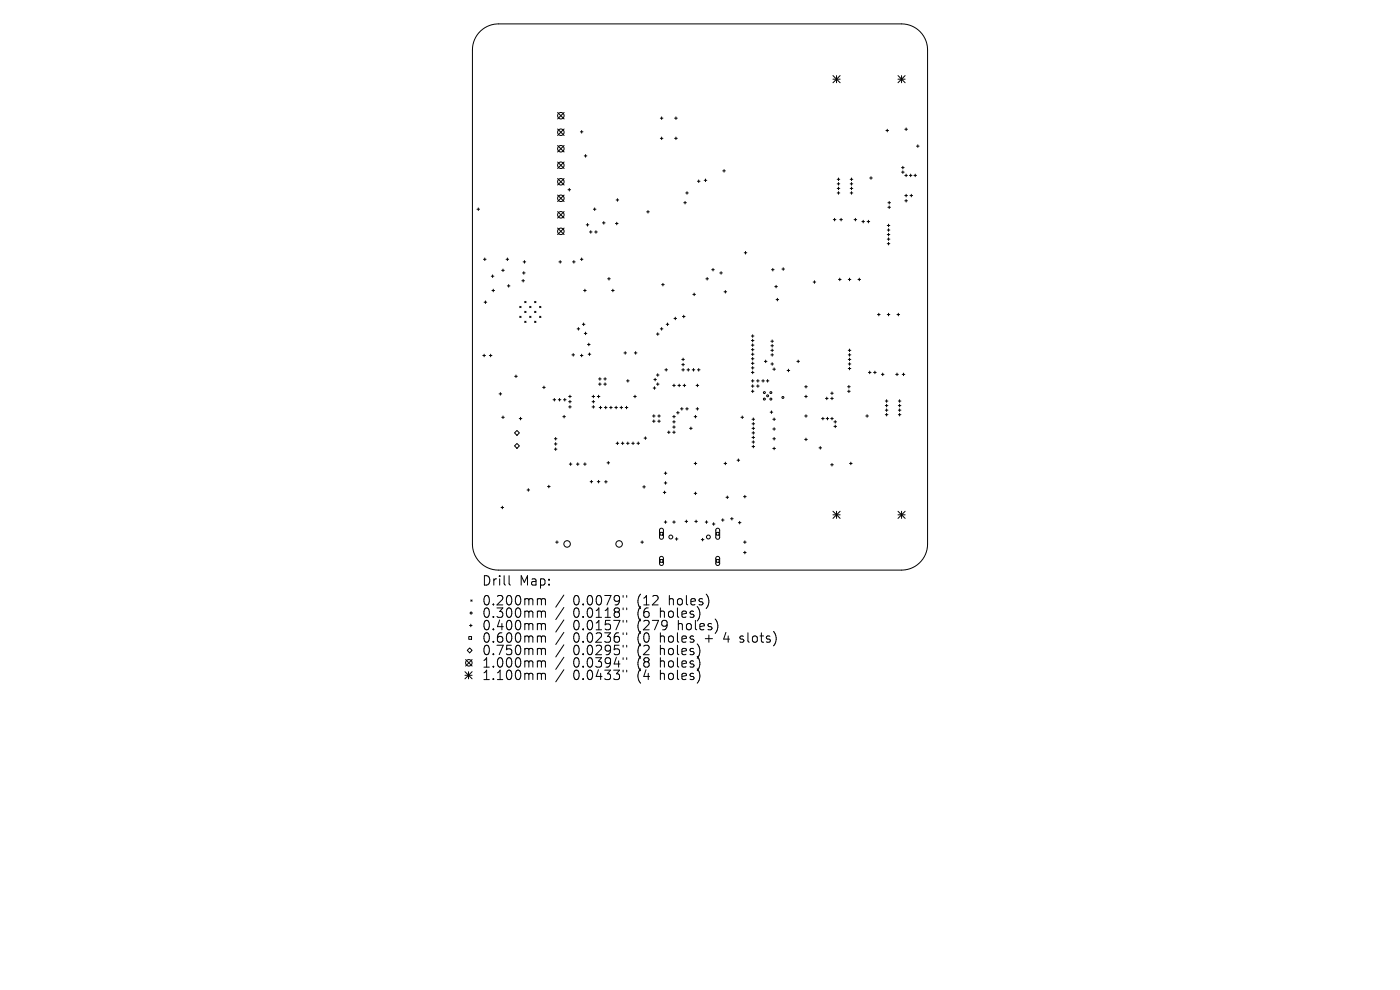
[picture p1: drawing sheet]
<svg xmlns="http://www.w3.org/2000/svg" width="297mm" height="210mm" viewBox="0 0 297 210" stroke-linecap="round" stroke-linejoin="round" font-family="sans-serif">
<defs><g id="words">
<g font-size="2.8">
<text x="102.2" y="124.5">Drill</text>
<text x="110.2" y="124.5">Map:</text>
<text x="102.2" y="128.7">0.200mm</text>
<text x="102.2" y="131.3">0.300mm</text>
<text x="121.6" y="128.7">0.0079&quot;</text>
<text x="121.6" y="131.3">0.0118&quot;</text>
<text x="135.3" y="128.7">(12</text>
<text x="135.3" y="131.3">(6</text>
<text x="140.3" y="131.3">holes)</text>
<text x="142.2" y="128.7">holes)</text>
<text x="102.2" y="134">0.400mm</text>
<text x="102.2" y="136.6">0.600mm</text>
<text x="121.6" y="134">0.0157&quot;</text>
<text x="121.6" y="136.6">0.0236&quot;</text>
<text x="135.3" y="134">(279</text>
<text x="135.3" y="136.6">(0</text>
<text x="140.3" y="136.6">holes</text>
<text x="144.1" y="134">holes)</text>
<text x="150" y="136.6">+</text>
<text x="154.2" y="136.6">4</text>
<text x="157.8" y="136.6">slots)</text>
<text x="102.2" y="139.3">0.750mm</text>
<text x="102.2" y="141.9">1.000mm</text>
<text x="121.6" y="139.3">0.0295&quot;</text>
<text x="121.6" y="141.9">0.0394&quot;</text>
<text x="135.3" y="139.3">(2</text>
<text x="135.3" y="141.9">(8</text>
<text x="140.3" y="139.3">holes)</text>
<text x="140.3" y="141.9">holes)</text>
<text x="102.2" y="144.5">1.100mm</text>
<text x="121.6" y="144.5">0.0433&quot;</text>
<text x="135.3" y="144.5">(4</text>
<text x="140.3" y="144.5">holes)</text>
</g>
</g></defs>
<g fill="none" stroke="#000" stroke-width=".21">
<path d="M101.9 6.6a5.5 5.5 0 0 1 3.8-1.5h85.6a5.5 5.5 0 0 1 5.5 5.5v104.8a5.5 5.5 0 0 1-5.5 5.5h-85.6a5.5 5.5 0 0 1-5.5-5.5v-104.8a5.5 5.5 0 0 1 1.7-4zM176.7 16l1.5 1.6M176.7 16.8h1.5M177.5 16v1.6M178.2 16l-1.5 1.6M190.5 16.8h1.5M190.5 16l1.5 1.6M191.3 16v1.6M192 16l-1.5 1.6M118.3 23.9l1.4 1.3M118.3 27.4l1.4 1.3M118.3 30.9l1.4 1.3"/>
<path d="M118.3 34.4l1.4 1.3M118.3 37.9l1.4 1.3M119.7 23.9l-1.4 1.3M119.7 27.4l-1.4 1.3M119.7 30.9l-1.4 1.3M119.7 34.4l-1.4 1.3M119.7 37.9l-1.4 1.3M120.8 40v.5M123.1 28h.6M123.4 27.7v.5M123.9 33.1h.6M124.2 32.8v.5"/>
<path d="M140.1 25.1h.5M140.1 29.3h.5M140.4 24.8v.5M140.4 29.1v.5M143.1 25.1h.6M143.1 29.3h.6M143.4 24.8v.5M143.4 29.1v.5M147.9 38.4h.6M148.2 38.2v.5M149.4 38.3h.5M149.7 38v.5"/>
<path d="M153.3 36.2h.6M153.6 36v.5M177.6 38h.6M177.6 39h.6M177.6 40h.6M177.9 37.8v.5M177.9 38.7v.6M177.9 39.7v.5M180.4 38h.5M180.4 39h.5M180.4 40h.5M180.6 37.8v.5"/>
<path d="M180.6 38.7v.6M180.6 39.7v.5M184.5 37.8h.6M184.8 37.5v.5M188 27.7h.5M188.2 27.4v.6M191.3 35.6h.5M191.3 36.5h.5M191.5 35.3v.5M191.5 36.2v.6M192 27.4h.5M192 37.2h.5"/>
<path d="M192.2 27.1v.6M192.2 36.9v.6M192.9 37.2h.6M193.2 36.9v.6M193.9 37.2h.5M194.2 36.9v.6M194.4 31h.6M194.7 30.7v.6M101.2 44.4h.5M101.5 44.1v.6M102.6 55h.5M102.8 54.7v.6"/>
<path d="M104.2 58.6h.6M104.5 58.3v.6M106.4 57.3h.6M106.7 57.1v.5M107.4 55h.5M107.6 54.7v.6M110.7 59.6h.6M110.8 57.9h.6M111 59.3v.5M111 55.6h.5M111.1 57.6v.6M111.3 55.3v.5"/>
<path d="M118.3 41.4l1.4 1.4M118.3 44.9l1.4 1.4M118.3 48.4l1.4 1.4M118.6 55.6h.5M118.8 55.3v.5M119.7 41.4l-1.4 1.4M119.7 44.9l-1.4 1.4M119.7 48.4l-1.4 1.4M120.5 40.2h.6M121.5 55.6h.5M121.7 55.3v.5M123.1 55h.6"/>
<path d="M123.4 54.7v.6M124.4 47.7h.5M124.6 47.4v.6M125.1 49.2h.5M125.3 48.9v.6M125.9 44.4h.5M126.2 49.2h.5M126.2 44.1v.6M126.4 48.9v.6M127.8 47.3h.6M128.1 47v.6M128.9 59.1h.6"/>
<path d="M129.2 58.9v.5M130.6 47.4h.5M130.7 42.4h.6M130.8 47.1v.6M131 42.1v.6M137.2 44.9h.5M137.5 44.7v.5M145.1 43h.5M145.3 42.7v.6M145.5 40.9h.5M145.7 40.7v.5M149.7 59.1h.6"/>
<path d="M150 58.9v.5M151 57.2h.5M151.3 56.9v.6M152.7 57.9h.5M153 57.6v.6M157.9 53.6h.5M158.2 53.3v.6M163.7 57.2h.5M163.9 56.9v.6M165.9 57.1h.5M166.2 56.8v.5M172.5 59.8h.6"/>
<path d="M172.8 59.6v.5M176.8 46.6h.5M177.1 46.3v.6M177.6 40.9h.6M177.9 40.7v.5M177.9 59.3h.5M178.2 46.6h.5M178.2 59v.6M178.4 46.3v.6M180 59.3h.5M180.2 59v.6M180.4 40.9h.5"/>
<path d="M180.6 40.7v.5M181.2 46.6h.5M181.5 46.3v.6M182 59.3h.6M182.3 59v.6M182.8 47h.6M183.1 46.7v.6M184 47h.5M184.2 46.7v.6M188.2 47.8h.6M188.2 48.8h.6M188.2 49.8h.6"/>
<path d="M188.2 50.7h.6M188.2 51.7h.6M188.4 43h.5M188.4 44h.5M188.5 47.6v.5M188.5 48.5v.6M188.5 49.5v.5M188.5 50.4v.6M188.5 51.4v.6M188.6 42.7v.6M188.6 43.7v.5M192 41.5h.5"/>
<path d="M192 42.6h.5M192.2 41.2v.6M192.2 42.3v.6M193.1 41.5h.5M193.3 41.2v.6M102.4 75.4h.6M102.7 75.1v.6M102.7 64.1h.6M103 63.8v.6M103.8 75.4h.6M104.1 75.1v.6M104.4 61.6h.5"/>
<path d="M104.6 61.3v.6M107.6 60.6h.6M107.9 60.4v.5M109.2 79.8h.5M109.5 79.6v.5M110.3 65l.2 .3M110.3 67.1l.2 .3M110.5 65l-.2 .3M110.5 67.1l-.2 .3M111.3 66l.3 .3M111.3 68.1l.3 .3M111.3 63.9l.3 .3"/>
<path d="M111.6 63.9l-.3 .3M111.6 66l-.3 .3M111.6 68.1l-.3 .3M112.4 67.1l.2 .3M112.4 65l.2 .3M112.6 65l-.2 .3M112.6 67.1l-.2 .3M113.4 68.1l.3 .3M113.4 66l.3 .3M113.4 63.9l.3 .3M113.7 63.9l-.3 .3M113.7 66l-.3 .3"/>
<path d="M113.7 68.1l-.3 .3M114.5 67.1l.2 .3M114.5 65l.2 .3M114.7 65l-.2 .3M114.7 67.1l-.2 .3M121.3 75.3h.6M121.6 75v.6M122.4 69.8h.6M122.7 69.5v.5M123.1 75.4h.6M123.4 75.1v.6M123.5 68.8h.6"/>
<path d="M123.8 61.6h.6M123.8 68.5v.6M123.9 70.7h.6M124.1 61.3v.6M124.2 70.5v.5M124.6 73.1h.6M124.8 75.1h.5M124.9 72.8v.5M125.1 74.9v.5M129.7 61.6h.6M130 61.3v.6M132.4 74.9h.5"/>
<path d="M132.6 74.6v.5M134.6 74.9h.5M134.8 74.6v.5M139.3 70.9h.5M139.3 79.6h.5M139.5 70.6v.5M139.5 79.3v.5M140.1 69.8h.5M140.4 69.5v.5M140.4 60.4h.5M140.6 60.1v.6M141.1 78.5h.5"/>
<path d="M141.3 68.8h.6M141.3 78.2v.5M141.6 68.5v.6M143 67.6h.5M143.3 67.3v.5M144.6 78.5h.6M144.6 76.2h.6M144.6 77.3h.6M144.8 67.1h.5M144.9 76v.5M144.9 77.1v.5M144.9 78.2v.5"/>
<path d="M145.1 66.9v.5M145.7 78.5h.6M146 78.2v.5M146.8 78.5h.6M147 62.5h.5M147.1 78.2v.5M147.3 62.2v.5M147.9 78.5h.6M148.2 78.2v.5M153.6 61.9h.6M153.9 61.6v.6M159.4 75.1h.5"/>
<path d="M159.4 71.3h.5M159.4 72.2h.5M159.4 73.2h.5M159.4 74.2h.5M159.4 76.1h.5M159.4 77.1h.5M159.4 78h.5M159.4 79h.5M159.7 71v.6M159.7 72v.5M159.7 72.9v.6M159.7 73.9v.6"/>
<path d="M159.7 74.9v.5M159.7 75.8v.6M159.7 76.8v.5M159.7 77.8v.5M159.7 78.7v.6M162.2 76.7h.5M162.4 76.4v.5M163.5 75.3h.6M163.5 72.4h.6M163.5 73.3h.6M163.5 74.3h.6M163.5 77.2h.6"/>
<path d="M163.8 72.1v.6M163.8 73.1v.5M163.8 74v.6M163.8 75v.6M163.8 76.9v.6M163.9 78.3h.6M164.2 78v.6M164.4 60.8h.5M164.6 60.5v.6M164.6 63.6h.6M164.9 63.3v.5M167 78.6h.5"/>
<path d="M167.3 78.3v.6M169.1 76.7h.5M169.3 76.4v.5M180 75.3h.5M180 76.2h.5M180 74.3h.5M180 77.2h.5M180 78.2h.5M180.2 74v.6M180.2 75v.6M180.2 76v.5M180.2 76.9v.6"/>
<path d="M180.2 77.9v.6M184.2 79h.6M184.5 78.7v.6M185.3 79h.6M185.6 78.7v.6M186.2 66.7h.5M186.4 66.5v.5M187 79.4h.5M187.3 79.1v.6M188.2 66.7h.6M188.5 66.5v.5M190 79.4h.6"/>
<path d="M190.3 66.7h.5M190.3 79.1v.6M190.6 66.5v.5M191.4 79.4h.6M191.7 79.1v.6M105.9 83.6h.5M106.2 83.3v.5M106.4 88.5h.6M106.7 88.2v.6M109.2 91.8l.5-.5 .5 .5-.5 .5zM109.7 94.1l.5 .5-.5 .5-.5-.5zM110.2 88.8h.5"/>
<path d="M110.4 88.5v.6M115.1 82.2h.6M115.4 81.9v.6M117.3 84.8h.6M117.6 84.5v.6M117.6 93.1h.6M117.6 94.2h.6M117.6 95.3h.6M117.9 92.8v.5M117.9 93.9v.6M117.9 95v.6M118.4 84.8h.6"/>
<path d="M118.7 84.5v.6M119.4 88.4h.5M119.5 84.8h.6M119.7 88.1v.6M119.8 84.5v.6M120.6 84.1h.6M120.6 85.2h.6M120.6 86.3h.6M120.8 98.5h.5M120.9 83.8v.6M120.9 84.9v.6M120.9 86v.6"/>
<path d="M121.1 98.2v.5M122.3 98.5h.5M122.6 98.2v.5M123.8 98.5h.6M124.1 98.2v.5M125.6 84.1h.6M125.6 85.2h.6M125.6 86.3h.6M125.9 83.8v.6M125.9 84.9v.6M125.9 86v.6M126.7 84.1h.6"/>
<path d="M127 83.8v.6M127 80.4h.5M127 81.5h.5M127.1 86.5h.6M127.3 80.1v.6M127.3 81.2v.6M127.4 86.2v.5M128.1 80.4h.5M128.1 81.5h.5M128.2 86.5h.6M128.4 80.1v.6M128.4 81.2v.6"/>
<path d="M128.5 86.2v.5M128.8 98.2h.5M129.1 97.9v.6M129.3 86.5h.6M129.6 86.2v.5M130.4 86.5h.6M130.7 86.2v.5M130.7 94h.6M131 93.8v.5M131.5 86.5h.6M131.8 94h.6M131.8 86.2v.5"/>
<path d="M132.1 93.8v.5M132.6 86.5h.6M132.9 94h.6M132.9 86.2v.5M132.9 80.8h.6M133.2 80.5v.6M133.2 93.8v.5M134 94h.6M134.3 93.8v.5M134.4 84.1h.6M134.7 83.8v.6M135.1 94h.6"/>
<path d="M135.4 93.8v.5M136.6 92.9h.6M136.9 92.7v.5M138.4 88.2h.6M138.4 89.3h.6M138.6 82.3h.5M138.7 88v.5M138.7 89.1v.5M138.7 80.5h.6M138.8 82v.6M139 80.2v.6M139.3 81.5h.5"/>
<path d="M139.5 88.2h.6M139.5 89.3h.6M139.5 81.2v.6M139.8 88v.5M139.8 89.1v.5M141.6 91.7h.6M141.9 91.4v.6M142.7 88.4h.6M142.7 91.7h.6M142.7 81.8h.6M142.7 89.5h.6M142.7 90.6h.6"/>
<path d="M143 81.5v.5M143 88.1v.6M143 89.2v.6M143 90.3v.6M143 91.4v.6M143.5 87.6h.6M143.8 81.8h.6M143.8 87.3v.5M144.1 81.5v.5M144.4 86.7h.5M144.6 86.5v.5M144.9 81.8h.6"/>
<path d="M145.2 81.5v.5M145.5 86.7h.5M145.7 86.5v.5M146.3 90.9h.5M146.6 90.6v.5M147.3 88.4h.5M147.3 98.3h.5M147.5 88.1v.6M147.5 98v.6M147.7 81.8h.5M147.7 86.7h.5M147.9 81.5v.5"/>
<path d="M147.9 86.5v.5M153.6 98.3h.6M153.9 98v.6M156.4 97.6h.5M156.6 97.3v.6M157.2 88.5h.5M157.5 88.2v.6M159.4 80.8h.5M159.4 81.9h.5M159.4 83h.5M159.5 90.9h.6M159.5 88.9h.6"/>
<path d="M159.5 89.9h.6M159.5 91.8h.6M159.5 92.8h.6M159.5 93.8h.6M159.5 94.7h.6M159.7 80.5v.6M159.7 81.6v.6M159.7 82.7v.6M159.8 88.7v.5M159.8 89.6v.6M159.8 90.6v.5M159.8 91.6v.5"/>
<path d="M159.8 92.5v.6M159.8 93.5v.5M159.8 94.5v.5M160.5 80.8h.6M160.5 81.9h.6M160.8 80.5v.6M160.8 81.6v.6M161.6 80.8h.6M161.9 80.5v.6M162.6 80.8h.5M162.8 80.5v.6M163.4 87.4h.5"/>
<path d="M163.7 87.2v.5M163.9 93.1h.6M163.9 88.9h.6M163.9 91h.6M163.9 95.1h.6M164.2 88.7v.5M164.2 90.7v.6M164.2 92.8v.5M164.2 94.9v.5M170.7 84.1h.6M170.7 88.2h.6M170.7 82h.6"/>
<path d="M170.7 93.2h.6M171 81.8v.5M171 83.8v.6M171 88v.5M171 92.9v.6M173.7 95h.6M174 94.7v.6M174.3 88.8h.5M174.6 88.5v.6M175.1 84.5h.6M175.3 88.8h.5M175.4 84.2v.6"/>
<path d="M175.5 88.5v.6M176.2 88.8h.6M176.2 84.5h.6M176.2 83.4h.6M176.2 98.6h.6M176.5 83.1v.6M176.5 84.2v.6M176.5 88.5v.6M176.5 98.3v.6M176.9 89.5h.6M176.9 90.5h.6M177.2 89.2v.6"/>
<path d="M177.2 90.2v.5M179.8 83h.6M179.8 82h.6M180.1 81.8v.5M180.1 82.7v.6M180.2 98.3h.6M180.5 98v.6M183.7 88.2h.5M184 88v.5M187.8 85.1h.6M187.8 86h.6M187.8 87h.6"/>
<path d="M187.8 88h.6M188.1 84.8v.5M188.1 85.8v.5M188.1 86.7v.6M188.1 87.7v.5M190.6 85.1h.5M190.6 86h.5M190.6 87h.5M190.6 88h.5M190.8 84.8v.5M190.8 85.8v.5M190.8 86.7v.6"/>
<path d="M190.8 87.7v.5M106.3 107.7h.5M106.6 107.4v.5M111.8 103.9h.6M112.1 103.7v.5M116.2 103.2h.5M116.4 102.9v.6M117.9 115h.5M118.2 114.7v.6M125.2 102.2h.5M125.5 101.9v.6M126.7 102.2h.6"/>
<path d="M127 101.9v.6M128.3 102.2h.5M128.5 101.9v.6M135.9 115h.6M136.2 114.7v.6M136.4 103.3h.5M136.6 103v.6M140 112.9h.6v.6h-.6zM140 112.2l.4-.1 .3 .3v1.7l-.3 .3-.3-.1-.2-.2zM140 118.7h.6v.6h-.6zM140 118.1l.4-.1 .3 .4v1.2l-.3 .3h-.3l-.2-.3zM140.7 104.5h.6"/>
<path d="M140.9 100.4h.6M140.9 102.5h.6M140.9 110.7h.6M141 104.2v.5M141.2 100.1v.6M141.2 102.2v.5M141.2 110.5v.5M142.7 110.7h.6M143 110.5v.5M143.3 114.3h.5M143.5 114.1v.5M145.3 110.6h.6"/>
<path d="M145.6 110.3v.6M147.3 104.7h.5M147.4 110.6h.5M147.5 104.4v.5M147.7 110.3v.6M148.8 114.5h.5M149.1 114.2v.5M149.6 110.7h.6M149.9 110.5v.5M151.1 111.2h.6M151.4 110.9v.5M152 112.9h.6v.6h-.6z"/>
<path d="M152 112.2l.4-.1 .3 .3v1.7l-.4 .3-.3-.1-.1-.2zM152 118.7h.6v.6h-.6zM152 118.1l.4-.1 .3 .4v1.2l-.4 .3h-.3l-.1-.3zM153.1 110.3h.5M153.3 110v.6M154 105.5h.6M154.3 105.2v.6M155 110h.5M155.3 109.8v.5M156.6 110.9h.6M156.9 110.6v.5M157.7 115h.6"/>
<path d="M157.7 105.3h.6M157.7 117.2h.6M158 105.1v.5M158 114.7v.6M158 116.9v.6M176.7 108.5l1.5 1.5M176.7 109.2h1.5M177.5 108.5v1.5M178.2 108.5l-1.5 1.5M190.5 109.2h1.5M190.5 108.5l1.5 1.5M191.3 108.5v1.5"/>
<path d="M192 108.5l-1.5 1.5M98.8 139.9l1.4 1.4M99.4 135h.6v.6h-.6zM99.6 132.7h.6M99.6 137.4l.6 .6-.6 .5-.5-.5zM99.9 127.3l.3 .2M99.9 132.4v.6M100.2 127.3l-.3 .2M100.2 139.9l-1.4 1.4M108 122.1v1.7l.3 .3M114.3 127l.5 .1 .1 .2M114.3 129.6h.3l.3 .3"/>
<path d="M114.3 132.3h.3l.3 .3M114.3 134.9h.3l.3 .3M114.3 137.5l.5 .1 .1 .2M114.9 127.3l.2-.3 .5 .1 .1 1.2M114.9 127.3v1M114.9 129.9v1.1M114.9 132.6v1M114.9 135.2v1M114.9 137.8v1.1M114.9 129.9l.2-.3 .5 .1 .1 1.3M114.9 132.6l.2-.3 .5 .1 .1 1.2M114.9 135.2l.2-.3 .5 .1 .1 1.2"/>
<path d="M114.9 137.8l.2-.3 .5 .1 .1 1.3M119.6 126.2l-1.7 2.6M119.6 128.9l-1.7 2.5M119.6 131.5l-1.7 2.6M119.6 134.1l-1.7 2.6M119.6 136.8l-1.7 2.6M119.6 139.4l-1.7 2.6M132.2 126.3v.4M132.2 129v.3M132.2 131.6v.4M132.2 134.2v.4M132.2 136.9v.4"/>
<path d="M132.2 139.5v.4M133 126.3v.4M133 129v.3M133 131.6v.4M133 134.2v.4M133 136.9v.4M133 139.5v.4M157 136.1l.1 .1M157 135v.5M98.6 142.5l1.6 1.5M98.6 143.2h1.6M99.4 142.5v1.5"/>
<path d="M100.2 142.5l-1.6 1.5M114.3 140.2l.5 .1 .1 .2M114.3 142.8h.3l.3 .3M114.9 140.5v1M114.9 143.1v1.1M114.9 140.5l.2-.3 .5 .1 .1 1.2M114.9 143.1l.2-.3 .5 .1 .1 1.3M119.6 142.1l-1.7 2.5M132.2 142.2v.3M133 142.2v.3"/>
<circle cx="119" cy="24.5" r=".69"/>
<circle cx="119" cy="35.1" r=".69"/>
<circle cx="119" cy="31.6" r=".69"/>
<circle cx="119" cy="38.6" r=".69"/>
<circle cx="119" cy="28" r=".69"/>
<circle cx="119" cy="42.1" r=".69"/>
<circle cx="119" cy="49.1" r=".69"/>
<circle cx="119" cy="45.6" r=".69"/>
<circle cx="162.2" cy="83.3" r=".21"/>
<circle cx="162.2" cy="84.7" r=".21"/>
<circle cx="162.8" cy="84" r=".21"/>
<circle cx="163.5" cy="83.3" r=".21"/>
<circle cx="163.5" cy="84.7" r=".21"/>
<circle cx="166.1" cy="84.3" r=".21"/>
<circle cx="120.3" cy="115.4" r=".69"/>
<circle cx="131.3" cy="115.4" r=".69"/>
<circle cx="142.3" cy="113.9" r=".41"/>
<circle cx="150.3" cy="113.9" r=".41"/>
<circle cx="99.9" cy="130" r=".21"/>
<circle cx="99.5" cy="140.6" r=".69"/>
</g>
<use href="#words"/>
</svg>
